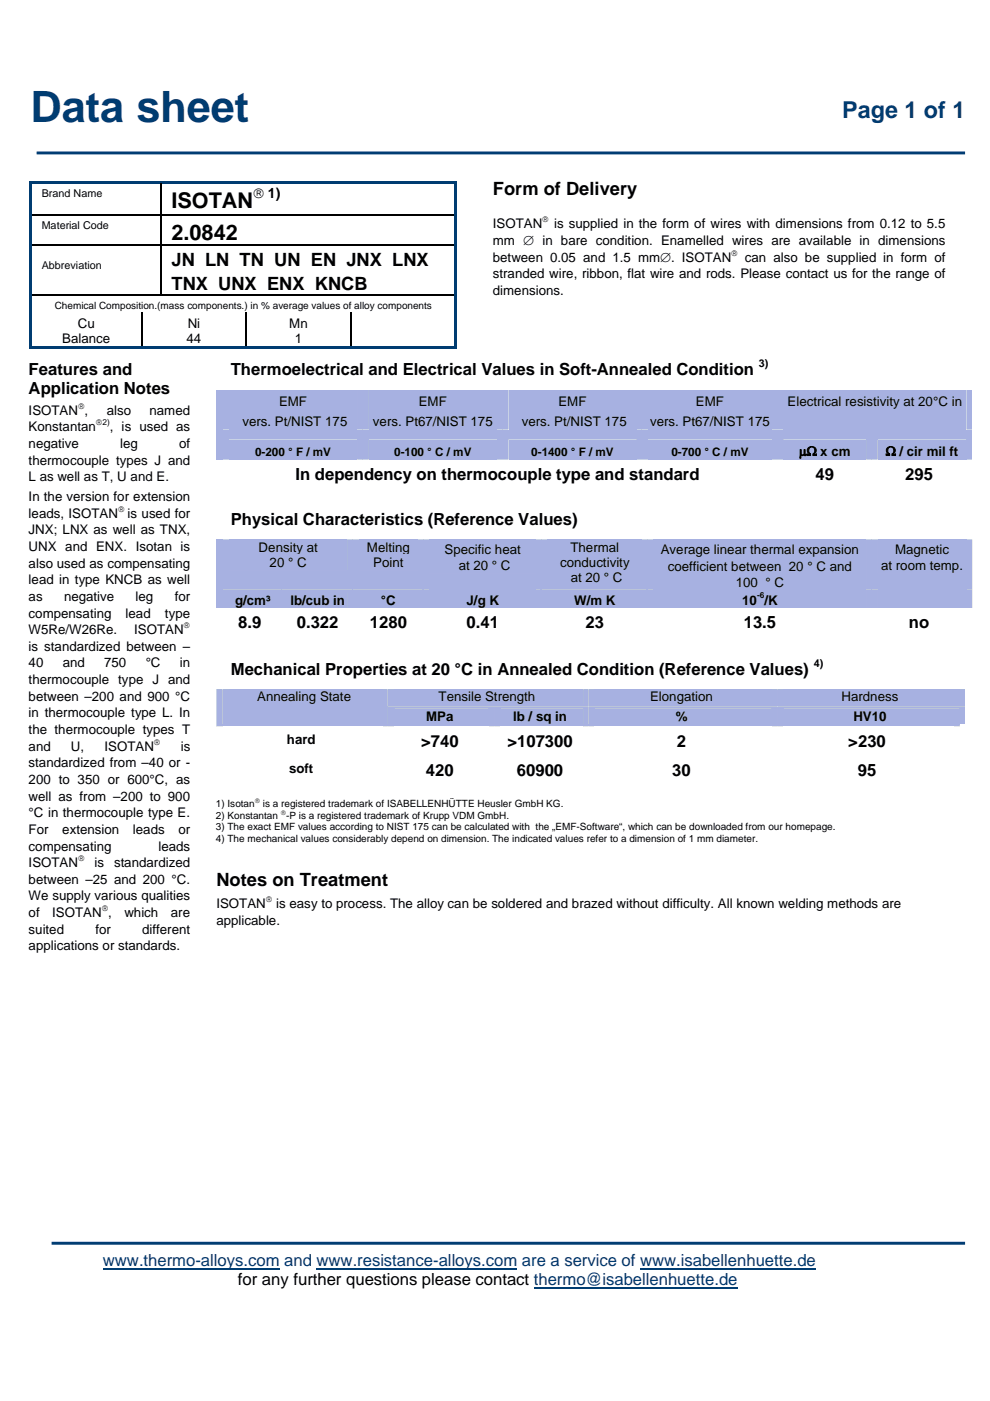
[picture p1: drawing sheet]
<svg xmlns="http://www.w3.org/2000/svg" width="210mm" height="297mm" viewBox="0 0 210 297" stroke-linecap="round" stroke-linejoin="round" font-family="sans-serif">
<defs><g id="words">
<text font-size="9.2" fill="#003c71" x="6.5" y="25.8">Data sheet</text>
<text font-size="4.9" fill="#003c71" x="178.6" y="25">Page 1 of 1</text>
<g font-size="4.6">
<text x="36.4" y="44.2">ISOTAN</text>
<text x="36.4" y="50.8">2.0842</text>
</g>
<g font-size="3.9">
<text x="104.5" y="41.3">Form of Delivery</text>
<text x="36.4" y="56.4">JN LN TN UN EN JNX LNX</text>
<text x="36.4" y="61.6">TNX UNX ENX KNCB</text>
<text x="45.9" y="187.8">Notes on Treatment</text>
</g>
<g font-size="3.5">
<text x="6.1" y="79.5">Features and</text>
<text x="6.1" y="83.6">Application Notes</text>
<text x="48.9" y="79.6">Thermoelectrical and Electrical Values in Soft-Annealed Condition</text>
<text x="62.7" y="101.8">In dependency on thermocouple type and standard</text>
<text x="172.9" y="101.8">49</text>
<text x="191.9" y="101.8">295</text>
<text x="48.9" y="111.4">Physical Characteristics (Reference Values)</text>
<text x="50.5" y="133.2">8.9</text>
<text x="62.9" y="133.2">0.322</text>
<text x="78.4" y="133.2">1280</text>
<text x="98.9" y="133.2">0.41</text>
<text x="124.1" y="133.2">23</text>
<text x="157.7" y="133.2">13.5</text>
<text x="192.7" y="133.2">no</text>
<text x="48.9" y="143.1">Mechanical Properties at 20 °C in Annealed Condition (Reference Values)</text>
<text x="89.3" y="158.4">&gt;740</text>
<text x="107.6" y="158.4">&gt;107300</text>
<text x="143.5" y="158.4">2</text>
<text x="179.9" y="158.4">&gt;230</text>
<text x="90.3" y="164.6">420</text>
<text x="109.6" y="164.6">60900</text>
<text x="142.5" y="164.6">30</text>
<text x="181.9" y="164.6">95</text>
<text x="50.4" y="272.5">for any further questions please contact thermo@isabellenhuette.de</text>
</g>
<text font-size="3.5" fill="#003c71" x="21.8" y="268.5">www.thermo-alloys.com and www.resistance-alloys.com are a service of www.isabellenhuette.de</text>
<text font-size="3" x="53.7" y="42.1">® 1)</text>
<g font-size="2.8">
<text x="104.5" y="51.9">mm ∅ in bare condition. Enamelled wires are available in dimensions</text>
<text x="104.5" y="48.4">ISOTAN</text>
<text x="117.5" y="48.4">is supplied in the form of wires with dimensions from 0.12 to 5.5</text>
<text x="104.5" y="59">stranded wire, ribbon, flat wire and rods. Please contact us for the range of</text>
<text x="104.5" y="55.5">between 0.05 and 1.5 mm∅. ISOTAN</text>
<text x="157.9" y="55.5">can also be supplied in form of</text>
<text x="104.5" y="62.5">dimensions.</text>
<text x="16.5" y="69.5">Cu</text>
<text x="39.8" y="69.5">Ni</text>
<text x="61.3" y="69.5">Mn</text>
<text x="13.2" y="72.7">Balance</text>
<text x="39.6" y="72.7">44</text>
<text x="62.5" y="72.7">1</text>
<text x="6.1" y="87.9">ISOTAN ,</text>
<text x="22.6" y="87.9">also</text>
<text x="31.7" y="87.9">named</text>
<text x="59.2" y="86">EMF</text>
<text x="88.8" y="86">EMF</text>
<text x="118.4" y="86">EMF</text>
<text x="147.6" y="86">EMF</text>
<text x="167" y="86">Electrical resistivity at 20°C in</text>
<text x="6.1" y="95">negative</text>
<text x="6.1" y="91.4">Konstantan</text>
<text x="23.3" y="91.4">, is used as</text>
<text x="25.5" y="95">leg</text>
<text x="38" y="95">of</text>
<text x="51.4" y="90.2">vers. Pt/NIST 175</text>
<text x="79.1" y="90.2">vers. Pt67/NIST 175</text>
<text x="110.6" y="90.2">vers. Pt/NIST 175</text>
<text x="137.8" y="90.2">vers. Pt67/NIST 175</text>
<text x="6.1" y="98.5">thermocouple types J and</text>
<text x="169.4" y="96.6">µΩ x cm</text>
<text x="187.8" y="96.6">Ω / cir mil ft</text>
<text x="6.1" y="102">L as well as T, U and E.</text>
<text x="6.1" y="106.3">In the version for extension</text>
<text x="6.1" y="109.8">leads, ISOTAN</text>
<text x="6.1" y="113.3">JNX; LNX as well as TNX,</text>
<text x="27.1" y="109.8">is used for</text>
<text x="6.1" y="116.8">UNX and ENX. Isotan is</text>
<text x="54.8" y="117">Density at</text>
<text x="77.8" y="117">Melting</text>
<text x="94.3" y="117.5">Specific heat</text>
<text x="120.9" y="117">Thermal</text>
<text x="140.1" y="117.5">Average linear thermal expansion</text>
<text x="189.8" y="117.5">Magnetic</text>
<text x="6.1" y="120.4">also used as compensating</text>
<text x="6.1" y="123.9">lead in type KNCB as well</text>
<text x="57.2" y="120.2">20 ° C</text>
<text x="79.1" y="120.2">Point</text>
<text x="97.3" y="120.9">at 20 ° C</text>
<text x="118.7" y="120.2">conductivity</text>
<text x="121" y="123.5">at 20 ° C</text>
<text x="141.6" y="121.1">coefficient between 20 ° C and</text>
<text x="156" y="124.4">100 ° C</text>
<text x="186.8" y="120.9">at room temp.</text>
<text x="6.1" y="127.4">as</text>
<text x="6.1" y="130.9">compensating</text>
<text x="13.6" y="127.4">negative</text>
<text x="26.6" y="130.9">lead</text>
<text x="28.7" y="127.4">leg</text>
<text x="35" y="130.9">type</text>
<text x="37" y="127.4">for</text>
<text x="49.8" y="128.3">g/cm³</text>
<text x="61.6" y="128.3">lb/cub in</text>
<text x="80.8" y="128.3">°C</text>
<text x="98.9" y="128.2">J/g K</text>
<text x="121.7" y="128.3">W/m K</text>
<text x="157.4" y="128.2">10 /K</text>
<text x="6.1" y="134.5">W5Re/W26Re.</text>
<text x="28.4" y="134.5">ISOTAN</text>
<text x="6.1" y="138">is standardized between –</text>
<text x="6.1" y="141.5">40</text>
<text x="13.3" y="141.5">and</text>
<text x="22.1" y="141.5">750</text>
<text x="30.9" y="141.5">°C</text>
<text x="38.1" y="141.5">in</text>
<text x="6.1" y="145.1">thermocouple type J and</text>
<text x="6.1" y="148.6">between –200 and 900 °C</text>
<text x="54.5" y="148.7">Annealing State</text>
<text x="93" y="148.7">Tensile Strength</text>
<text x="137.8" y="148.7">Elongation</text>
<text x="178.4" y="148.7">Hardness</text>
<text x="6.1" y="152.1">in thermocouple type L. In</text>
<text x="6.1" y="155.6">the thermocouple types T</text>
<text x="90.4" y="152.9">MPa</text>
<text x="108.8" y="152.9">lb / sq in</text>
<text x="143.3" y="152.9">%</text>
<text x="180.9" y="152.9">HV10</text>
<text x="6.1" y="159.2">and</text>
<text x="15.1" y="159.2">U,</text>
<text x="22.1" y="159.2">ISOTAN</text>
<text x="38.3" y="159.2">is</text>
<text x="60.8" y="157.7">hard</text>
<text x="6.1" y="162.7">standardized from –40 or -</text>
<text x="6.1" y="166.2">200 to 350 or 600°C, as</text>
<text x="61.3" y="163.9">soft</text>
<text x="6.1" y="169.8">well as from –200 to 900</text>
<text x="6.1" y="173.3">°C in thermocouple type E.</text>
<text x="6.1" y="176.8">For</text>
<text x="13.2" y="176.8">extension</text>
<text x="28.2" y="176.8">leads</text>
<text x="37.8" y="176.8">or</text>
<text x="6.1" y="180.3">compensating</text>
<text x="6.1" y="183.9">ISOTAN</text>
<text x="20" y="183.9">is</text>
<text x="24.2" y="183.9">standardized</text>
<text x="33.6" y="180.3">leads</text>
<text x="6.1" y="187.4">between –25 and 200 °C.</text>
<text x="6.1" y="190.9">We supply various qualities</text>
<text x="6.1" y="198">suited</text>
<text x="6.1" y="194.4">of</text>
<text x="11.1" y="194.4">ISOTAN ,</text>
<text x="20.2" y="198">for</text>
<text x="26.4" y="194.4">which</text>
<text x="30.1" y="198">different</text>
<text x="36.2" y="194.4">are</text>
<text x="45.9" y="192.6">ISOTAN</text>
<text x="45.9" y="196.1">applicable.</text>
<text x="58.5" y="192.6">is easy to process. The alloy can be soldered and brazed without difficulty. All known welding methods are</text>
<text x="6.1" y="201.5">applications or standards.</text>
</g>
<g font-size="2.5">
<text x="54.1" y="96.6">0-200 ° F / mV</text>
<text x="83.6" y="96.6">0-100 ° C / mV</text>
<text x="112.6" y="96.6">0-1400 ° F / mV</text>
<text x="142.3" y="96.6">0-700 ° C / mV</text>
</g>
<g font-size="2.3">
<text x="8.8" y="41.8">Brand Name</text>
<text x="8.8" y="48.6">Material Code</text>
<text x="8.8" y="57">Abbreviation</text>
<text x="160.9" y="77.9">3)</text>
<text x="172.6" y="141.4">4)</text>
</g>
<g font-size="2.1">
<text x="11.6" y="65.5">Chemical Composition.(mass components.) in % average values of alloy components</text>
<text x="45.8" y="171.2">1) Isotan</text>
<text x="45.8" y="173.6">2) Konstantan</text>
<text x="55.7" y="171.2">is a registered trademark of ISABELLENHÜTTE Heusler GmbH KG.</text>
<text x="60.7" y="173.6">-P is a registered trademark of Krupp VDM GmbH.</text>
<text x="45.8" y="176.1">3) The exact EMF values according to NIST 175 can be calculated with the „EMF-Software“, which can be downloaded from our homepage.</text>
<text x="45.8" y="178.5">4) The mechanical values considerably depend on dimension. The indicated values refer to a dimension of 1 mm diameter.</text>
</g>
<g font-size="1.8">
<text x="115" y="47.2">®</text>
<text x="155" y="54.2">®</text>
<text x="16.6" y="86.7">®</text>
<text x="20.3" y="90.2">®2)</text>
<text x="25" y="108.5">®</text>
<text x="160.5" y="126.8">-6</text>
<text x="38.9" y="133.2">®</text>
<text x="32.6" y="157.9">®</text>
<text x="16.6" y="182.6">®</text>
<text x="56.4" y="191.3">®</text>
<text x="21.6" y="193.2">®</text>
</g>
<g font-size="1.4">
<text x="54" y="170.3">®</text>
<text x="59.5" y="172.7">®</text>
</g>
</g></defs>
<path d="M7.8 32.4h196.8" fill="none" stroke="#013d73" stroke-width=".62" stroke-linecap="butt"/>
<g fill="#fff">
<path d="M176 19.1h31.2v8.2h-31.2z"/>
<path d="M4.6 15.9h50.8v13.1h-50.8z"/>
</g>
<path d="M21.8 269h37.5M67.1 269h42.6M113.2 273h43.2M135.8 269h37.2" fill="none" stroke="#003c71" stroke-width=".25"/>
<g fill="#a7b1e1">
<path d="M45.9 146.1h157.6v8h-157.6z"/>
<path d="M82.2 146.1h42.6v3.7h-42.6z"/>
<path d="M83.6 146.1h40v3.3h-40z"/>
<path d="M124.8 146.1h40v3.7h-40z"/>
<path d="M126.1 146.1h37.5v3.3h-37.5z"/>
<path d="M164.8 146.1h39.8v3.7h-39.8z"/>
<path d="M166.1 146.1h37.4v3.3h-37.4z"/>
<path d="M47.2 146.1h35v7.4h-35z"/>
<path d="M48.6 146.1h32.5v3.3h-32.5z"/>
<path d="M82.2 149.8h22.6v3.7h-22.6z"/>
<path d="M83.6 150.3h20v3.2h-20z"/>
<path d="M104.8 149.8h20v3.7h-20z"/>
<path d="M106.1 150.3h17.5v3.2h-17.5z"/>
<path d="M124.8 149.8h40v3.7h-40z"/>
<path d="M126.1 150.3h37.5v3.2h-37.5z"/>
<path d="M164.8 149.8h39.8v3.7h-39.8z"/>
<path d="M166.1 150.3h37.4v3.2h-37.4z"/>
</g>
<g fill="#fff">
<path d="M45.9 154.1h36.5v6.1h-36.5z"/>
<path d="M47.3 154.1h33.8v5.3h-33.8z"/>
<path d="M82.1 154.1h22.8v6.1h-22.8z"/>
<path d="M83.6 154.1h20v6.1h-20z"/>
<path d="M104.6 154.1h20.3v6.1h-20.3z"/>
<path d="M106.1 154.1h17.5v6.1h-17.5z"/>
<path d="M124.6 154.1h40.3v6.1h-40.3z"/>
<path d="M126.1 154.1h37.5v6.1h-37.5z"/>
<path d="M164.6 154.1h38.9v6.1h-38.9z"/>
<path d="M166.1 154.1h36.2v6.1h-36.2z"/>
<path d="M45.9 160.2h36.5v6.2h-36.5z"/>
<path d="M47.3 160.2h33.8v5.4h-33.8z"/>
<path d="M82.1 160.2h22.8v6.2h-22.8z"/>
<path d="M83.6 160.2h20v6.2h-20z"/>
<path d="M104.6 160.2h20.3v6.2h-20.3z"/>
<path d="M106.1 160.2h17.5v6.2h-17.5z"/>
<path d="M124.6 160.2h40.3v6.2h-40.3z"/>
<path d="M126.1 160.2h37.5v6.2h-37.5z"/>
<path d="M164.6 160.2h38.9v6.2h-38.9z"/>
<path d="M166.1 160.2h36.2v6.2h-36.2z"/>
</g>
<g fill="#a7b1e1">
<path d="M45.9 82.6h1.3v14.8h-1.3z"/>
<path d="M47.1 82.6h29.9v8.5h-29.9z"/>
<path d="M48.6 82.6h27.1v4.2h-27.1z"/>
<path d="M48.6 86.8h27.1v4.3h-27.1z"/>
<path d="M76.7 82.6h29.9v8.5h-29.9z"/>
<path d="M78.2 82.6h27.1v4.2h-27.1z"/>
<path d="M78.2 86.8h27.1v4.3h-27.1z"/>
<path d="M106.3 82.6h29.9v8.5h-29.9z"/>
<path d="M107.8 82.6h27.2v4.2h-27.2z"/>
<path d="M107.8 86.8h27.2v4.3h-27.2z"/>
<path d="M136 82.6h28.9v8.5h-28.9z"/>
<path d="M137.4 82.6h26.2v4.2h-26.2z"/>
<path d="M137.4 86.8h26.2v4.3h-26.2z"/>
<path d="M164.6 82.6h41.5v8.5h-41.5z"/>
<path d="M166.1 82.6h38.8v4.2h-38.8z"/>
<path d="M166.1 86.8h38.8v4.3h-38.8z"/>
<path d="M47.1 91.1h29.9v6.3h-29.9z"/>
<path d="M48.6 93.2h27.1v4.2h-27.1z"/>
<path d="M76.7 91.1h29.9v6.3h-29.9z"/>
<path d="M78.2 93.2h27.1v4.2h-27.1z"/>
<path d="M106.3 91.1h29.9v6.3h-29.9z"/>
<path d="M107.8 93.2h27.2v4.2h-27.2z"/>
<path d="M136 91.1h28.9v6.3h-28.9z"/>
<path d="M137.4 93.2h26.2v4.2h-26.2z"/>
<path d="M164.6 91.1h20.3v6.3h-20.3z"/>
<path d="M166.1 93.2h17.5v4.2h-17.5z"/>
<path d="M184.6 91.1h21.5v6.3h-21.5z"/>
<path d="M186.1 93.2h18.8v4.2h-18.8z"/>
<path d="M45.8 114.4h1.4v14.5h-1.4z"/>
<path d="M47.1 114.4h27.8v10.6h-27.8z"/>
<path d="M48.6 114.4h25v3.2h-25z"/>
<path d="M48.6 117.6h25v3.3h-25z"/>
<path d="M74.6 114.4h15.3v10.6h-15.3z"/>
<path d="M76.1 114.4h12.5v3.2h-12.5z"/>
<path d="M76.1 117.6h12.5v3.3h-12.5z"/>
<path d="M89.6 114.4h25.3v10.6h-25.3z"/>
<path d="M91.1 114.4h22.5v3.9h-22.5z"/>
<path d="M91.1 118.3h22.5v3.2h-22.5z"/>
<path d="M114.6 114.4h22.8v10.6h-22.8z"/>
<path d="M116.1 114.4h20v3.2h-20z"/>
<path d="M116.1 117.6h20v3.3h-20z"/>
<path d="M116.1 120.9h20v3.2h-20z"/>
<path d="M137.1 114.4h47.8v10.6h-47.8z"/>
<path d="M138.6 114.4h45v3.9h-45z"/>
<path d="M138.6 118.3h45v3.5h-45z"/>
<path d="M138.6 121.8h45v3.2h-45z"/>
<path d="M184.6 114.4h21.5v10.6h-21.5z"/>
<path d="M186.1 114.4h18.8v3.9h-18.8z"/>
<path d="M186.1 118.3h18.8v3.2h-18.8z"/>
<path d="M47.1 125h12.8v3.9h-12.8z"/>
<path d="M48.6 125.7h10v3.2h-10z"/>
<path d="M59.6 125h15.3v3.9h-15.3z"/>
<path d="M61.1 125.7h12.5v3.2h-12.5z"/>
<path d="M74.6 125h15.3v3.9h-15.3z"/>
<path d="M76.1 125.7h12.5v3.2h-12.5z"/>
<path d="M89.6 125h25.3v3.9h-25.3z"/>
<path d="M91.1 125h22.5v3.9h-22.5z"/>
<path d="M114.6 125h22.8v3.9h-22.8z"/>
<path d="M116.1 125.7h20v3.2h-20z"/>
<path d="M137.1 125h47.8v3.9h-47.8z"/>
<path d="M138.6 125h45v3.9h-45z"/>
<path d="M184.6 125h21.5v3.9h-21.5z"/>
<path d="M186.1 125h18.8v3.9h-18.8z"/>
</g>
<g fill="#fff">
<path d="M45.8 128.9h14.1v6.7h-14.1z"/>
<path d="M47.3 128.9h11.3v6.2h-11.3z"/>
<path d="M59.6 128.9h15.3v6.7h-15.3z"/>
<path d="M61.1 128.9h12.5v6.2h-12.5z"/>
<path d="M74.6 128.9h15.3v6.7h-15.3z"/>
<path d="M76.1 128.9h12.5v6.2h-12.5z"/>
<path d="M89.6 128.9h25.3v6.7h-25.3z"/>
<path d="M91.1 128.9h22.5v6.2h-22.5z"/>
<path d="M114.6 128.9h22.8v6.7h-22.8z"/>
<path d="M116.1 128.9h20v6.2h-20z"/>
<path d="M137.1 128.9h47.8v6.7h-47.8z"/>
<path d="M138.6 128.9h45v6.2h-45z"/>
<path d="M184.6 128.9h20.3v6.7h-20.3z"/>
<path d="M186.1 128.9h17.5v6.2h-17.5z"/>
</g>
<g fill="#003c71">
<path d="M6.3 38.4h.5v.5h-.5z"/>
<path d="M6.3 38.4h90.6v.5h-90.6z"/>
<path d="M96.3 38.4h.6v.5h-.6z"/>
<path d="M6.3 38.9h.5v6.7h-.5z"/>
</g>
<path d="M34.1 38.9v6.7" fill="none" stroke="#000" stroke-width=".25"/>
<g fill="#003c71">
<path d="M96.3 38.9h.6v6.7h-.6z"/>
<path d="M6.3 45.6h.5v.2h-.5z"/>
</g>
<path d="M6.8 45.7h27.2M34.2 45.7h62.1" fill="none" stroke="#000" stroke-width=".25"/>
<path d="M34 45.6h.2v.2h-.2z" fill="#000"/>
<g fill="#003c71">
<path d="M96.3 45.6h.6v.2h-.6z"/>
<path d="M6.3 45.8h.5v6h-.5z"/>
</g>
<path d="M34.1 45.8v6" fill="none" stroke="#000" stroke-width=".25"/>
<g fill="#003c71">
<path d="M96.3 45.8h.6v6h-.6z"/>
<path d="M6.3 51.8h.5v.3h-.5z"/>
</g>
<path d="M6.8 51.9h27.2M34.2 51.9h62.1" fill="none" stroke="#000" stroke-width=".25"/>
<path d="M34 51.8h.2v.3h-.2z" fill="#000"/>
<g fill="#003c71">
<path d="M96.3 51.8h.6v.3h-.6z"/>
<path d="M6.3 52.1h.5v10.3h-.5z"/>
</g>
<path d="M34.1 52.1v10.3" fill="none" stroke="#000" stroke-width=".25"/>
<g fill="#003c71">
<path d="M96.3 52.1h.6v10.3h-.6z"/>
<path d="M6.3 62.4h.5v.3h-.5z"/>
</g>
<path d="M6.8 62.5h89.5" fill="none" stroke="#000" stroke-width=".25"/>
<g fill="#003c71">
<path d="M96.3 62.4h.6v.3h-.6z"/>
<path d="M6.3 62.7h.5v3.5h-.5z"/>
<path d="M96.3 62.7h.6v3.5h-.6z"/>
<path d="M6.3 66.2h.5v7.7h-.5z"/>
<path d="M6.3 73.4h23.6v.5h-23.6z"/>
</g>
<path d="M30 66.2v7.2" fill="none" stroke="#000" stroke-width=".25"/>
<path d="M29.9 73.4h22.2v.5h-22.2z" fill="#003c71"/>
<path d="M52.2 66.2v7.2" fill="none" stroke="#000" stroke-width=".25"/>
<path d="M52.1 73.4h22.2v.5h-22.2z" fill="#003c71"/>
<path d="M74.4 66.2v7.2" fill="none" stroke="#000" stroke-width=".25"/>
<g fill="#003c71">
<path d="M74.3 73.4h22v.5h-22z"/>
<path d="M96.3 66.2h.6v7.7h-.6z"/>
<path d="M96.3 73.4h.6v.5h-.6z"/>
</g>
<g fill="#fff">
<path d="M45.4 184.2h160v5.5h-160z"/>
<path d="M45.4 189.7h160v3.6h-160z"/>
<path d="M45.4 193.3h160v3.5h-160z"/>
<path d="M45.4 196.8h160v3.5h-160z"/>
</g>
<path d="M10.9 263.6h193.7" fill="none" stroke="#013d73" stroke-width=".62" stroke-linecap="butt"/>
<use href="#words"/>
</svg>
